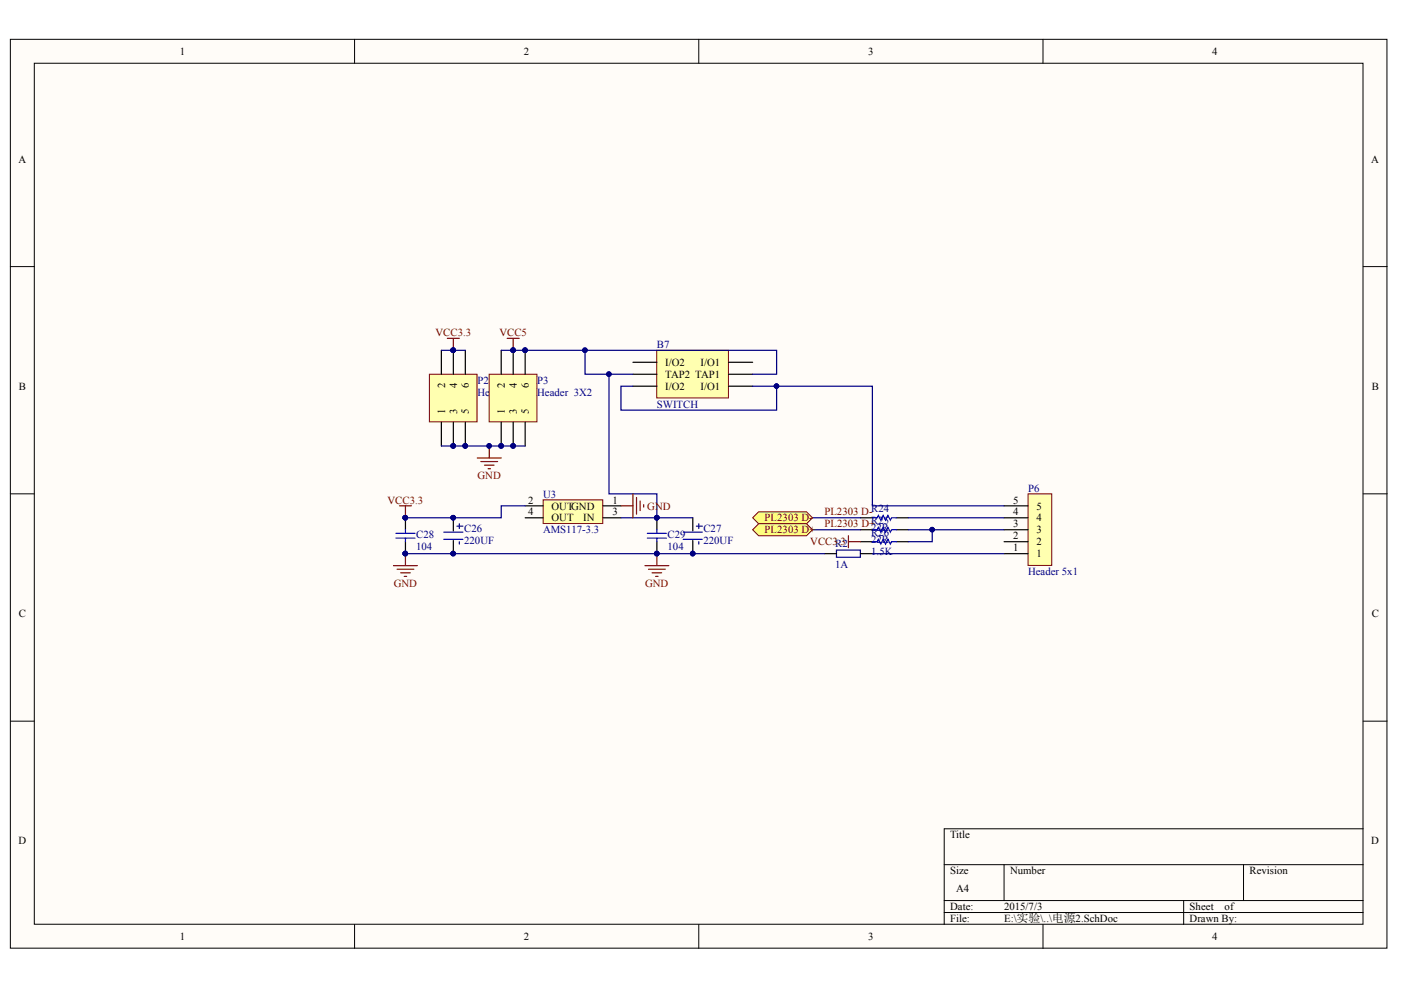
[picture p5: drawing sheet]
<svg xmlns="http://www.w3.org/2000/svg" width="297mm" height="210mm" viewBox="0 0 297 210" stroke-linecap="round" stroke-linejoin="round" font-family="sans-serif">
<defs><g id="words">
<g font-size="2.3">
<text x="38.1" y="11.6">1</text>
<text x="111.1" y="11.6">2</text>
<text x="184.1" y="11.6">3</text>
<text x="257" y="11.6">4</text>
<text x="3.9" y="34.5">A</text>
<text x="290.7" y="34.5">A</text>
<text x="141" y="77.6">I/O2</text>
<text x="148.5" y="77.6">I/O1</text>
<text x="4" y="82.7">B</text>
<text x="94.4" y="82.3" transform="rotate(-90 94.4 82.3)">2</text>
<text x="96.9" y="82.3" transform="rotate(-90 96.9 82.3)">4</text>
<text x="99.4" y="82.3" transform="rotate(-90 99.4 82.3)">6</text>
<text x="107" y="82.3" transform="rotate(-90 107 82.3)">2</text>
<text x="109.6" y="82.3" transform="rotate(-90 109.6 82.3)">4</text>
<text x="112.1" y="82.3" transform="rotate(-90 112.1 82.3)">6</text>
<text x="141" y="80.1">TAP2 TAP1</text>
<text x="141" y="82.7">I/O2</text>
<text x="148.5" y="82.7">I/O1</text>
<text x="290.8" y="82.7">B</text>
<text x="94.4" y="87.7" transform="rotate(-90 94.4 87.7)">1</text>
<text x="96.9" y="87.7" transform="rotate(-90 96.9 87.7)">3</text>
<text x="99.4" y="87.7" transform="rotate(-90 99.4 87.7)">5</text>
<text x="107" y="87.7" transform="rotate(-90 107 87.7)">1</text>
<text x="109.6" y="87.7" transform="rotate(-90 109.6 87.7)">3</text>
<text x="112.1" y="87.7" transform="rotate(-90 112.1 87.7)">5</text>
<text x="112" y="106.8">2</text>
<text x="129.9" y="106.8">1</text>
<text x="214.8" y="106.8">5</text>
<text x="112" y="109.3">4</text>
<text x="116.9" y="108">OUTGND</text>
<text x="116.9" y="110.6">OUT</text>
<text x="123.6" y="110.6">IN</text>
<text x="129.9" y="109.3">3</text>
<text x="214.8" y="111.8">3</text>
<text x="214.8" y="109.3">4</text>
<text x="219.7" y="113.1">3</text>
<text x="219.7" y="110.6">4</text>
<text x="219.7" y="108">5</text>
<text x="214.8" y="116.9">1</text>
<text x="214.8" y="114.4">2</text>
<text x="219.7" y="118.2">1</text>
<text x="219.7" y="115.6">2</text>
<text x="4" y="130.9">C</text>
<text x="290.8" y="130.9">C</text>
<text x="3.9" y="179">D</text>
<text x="201.4" y="177.7">Title</text>
<text x="290.7" y="179">D</text>
<text x="201.4" y="185.4">Size</text>
<text x="214.2" y="185.4">Number</text>
<text x="264.9" y="185.4">Revision</text>
<text x="202.7" y="189.2">A4</text>
<text x="201.4" y="193">Date:</text>
<text x="201.4" y="195.5">File:</text>
<text x="212.9" y="193">2015/7/3</text>
<text x="212.9" y="195.5">E:\实验\..\电源2.SchDoc</text>
<text x="252.2" y="193">Sheet</text>
<text x="252.2" y="195.5">Drawn By:</text>
<text x="259.6" y="193">of</text>
<text x="38.1" y="199.3">1</text>
<text x="111.1" y="199.3">2</text>
<text x="184.1" y="199.3">3</text>
<text x="257" y="199.3">4</text>
</g>
<g font-size="2.3" fill="#800000">
<text x="92.3" y="71.2">VCC3.3</text>
<text x="105.9" y="71.2">VCC5</text>
<text x="101.2" y="101.7">GND</text>
<text x="82.2" y="106.8">VCC3.3</text>
<text x="137.2" y="108">GND</text>
<text x="162.1" y="110.6">PL2303 D-</text>
<text x="162.1" y="113.1">PL2303 D+</text>
<text x="174.8" y="109.3">PL2303 D-</text>
<text x="174.8" y="111.8">PL2303 D+</text>
<text x="171.8" y="115.6">VCC3.3</text>
<text x="83.5" y="124.5">GND</text>
<text x="136.8" y="124.5">GND</text>
</g>
<g font-size="2.3" fill="#000080">
<text x="139.3" y="73.8">B7</text>
<text x="101.2" y="81.4">P2</text>
<text x="101.2" y="83.9">Header 3X2</text>
<text x="113.9" y="81.4">P3</text>
<text x="113.9" y="83.9">Header 3X2</text>
<text x="139.3" y="86.5">SWITCH</text>
<text x="115.1" y="105.5">U3</text>
<text x="218" y="104.2">P6</text>
<text x="98.4" y="112.8">C26</text>
<text x="115.1" y="113.1">AMS117-3.3</text>
<text x="149.1" y="112.8">C27</text>
<text x="184.7" y="108.5">R24</text>
<text x="184.7" y="112.6">22R</text>
<text x="184.7" y="111.1">R25</text>
<text x="184.7" y="113.6">R26</text>
<text x="88.2" y="114.1">C28</text>
<text x="88.2" y="116.6">104</text>
<text x="98.4" y="115.4">220UF</text>
<text x="141.5" y="114.1">C29</text>
<text x="141.5" y="116.6">104</text>
<text x="149.1" y="115.4">220UF</text>
<text x="177.1" y="115.9">R2</text>
<text x="184.7" y="115.1">22R</text>
<text x="184.7" y="117.7">1.5K</text>
<text x="177.1" y="120.4">1A</text>
<text x="218" y="122">Header 5x1</text>
</g>
</g></defs>
<g fill="#fffcf8" stroke="#000" stroke-width=".21">
<path d="M2.2 8.3h291.9v192.7h-291.9z"/>
<path d="M7.3 13.4h281.7v182.6h-281.7z"/>
</g>
<g fill="none" stroke="#000" stroke-width=".21">
<path d="M75.2 8.3v5.1M148.2 8.3v5.1M221.1 8.3v5.1M2.2 56.5h5.1M289 56.5h5.1M2.2 104.7h5.1M289 104.7h5.1M2.2 152.9h5.1M289 152.9h5.1M289 175.7h-88.8v20.3M75.2 196v5.1M148.2 196v5.1"/>
<path d="M200.2 183.3h88.8M200.2 190.9h88.8M200.2 193.5h88.8M212.9 183.3v7.6M221.1 196v5.1M251 190.9v5.1M263.7 183.3v7.6"/>
</g>
<path d="M91 79.3h10.1v10.1h-10.1z" fill="#ffffb0" stroke="#800000" stroke-width=".21"/>
<path d="M93.6 74.3v5M96.1 74.3v5M98.7 74.3v5M93.6 89.5v5.1M96.1 89.5v5.1M98.7 89.5v5.1" fill="none" stroke="#000" stroke-width=".25"/>
<g fill="#000080" stroke="#000080" stroke-width=".21">
<circle cx="96.1" cy="94.5" r=".49"/>
<circle cx="96.1" cy="74.3" r=".49"/>
<circle cx="98.6" cy="94.5" r=".48"/>
</g>
<path d="M139.2 74.3h15.2v10.1h-15.2z" fill="#ffffb0" stroke="#800000" stroke-width=".21"/>
<path d="M134.2 76.8h5.1M134.2 79.3h5.1M154.5 76.8h5.1M154.5 79.3h5.1M134.2 81.9h5.1M154.5 81.9h5.1" fill="none" stroke="#000" stroke-width=".25"/>
<path d="M103.7 79.3h10.1v10.1h-10.1z" fill="#ffffb0" stroke="#800000" stroke-width=".21"/>
<path d="M106.3 74.3v5M108.8 74.3v5M111.3 74.3v5M106.3 89.5v5.1M108.8 89.5v5.1M111.3 89.5v5.1" fill="none" stroke="#000" stroke-width=".25"/>
<g fill="#000080" stroke="#000080" stroke-width=".21">
<circle cx="106.2" cy="94.5" r=".48"/>
<circle cx="108.8" cy="94.5" r=".48"/>
<circle cx="108.8" cy="74.3" r=".48"/>
<circle cx="111.3" cy="74.3" r=".48"/>
</g>
<path d="M115.2 106h12.6v5h-12.6z" fill="#ffffb0" stroke="#800000" stroke-width=".21"/>
<path d="M111.3 107.2h3.9M111.3 109.8h3.9M127.8 107.2h3.9M127.8 109.8h3.9" fill="none" stroke="#000" stroke-width=".25"/>
<path d="M218 104.7h5v15.2h-5z" fill="#ffffb0" stroke="#800000" stroke-width=".21"/>
<g fill="none" stroke="#000" stroke-width=".25">
<path d="M86 109.8v2.5M86 114.9v2.5M96.1 109.8v2.8M96.1 114.6v2.8M139.3 109.8v2.5M139.3 114.9v2.5M146.9 109.8v2.8M146.9 114.6v2.8M174.8 117.4h2.5M182.4 117.4h2.6M182.4 114.9h2.6M182.4 112.3h2.6"/>
<path d="M182.4 109.8h2.6M190 114.9h2.6M190 112.3h2.6M190 109.8h2.6M212.9 117.4h5.1M212.9 114.9h5.1M212.9 112.3h5.1M212.9 109.8h5.1M212.9 107.2h5.1"/>
</g>
<g fill="none" stroke="#800000" stroke-width=".25">
<path d="M94.8 71.7h2.6M96.1 71.7v2.6M107.5 71.7h2.6M108.8 71.7v2.6M101.2 97.1h5.1M102 97.9h3.5M102.7 98.6h2M103.5 99.4h.5M103.7 94.6v2.5M83.4 119.9h5.1M84.7 107.2h2.5M86 107.2v2.6"/>
<path d="M86 117.4v2.5M136.7 119.9h5.1M139.3 117.4v2.5M179.9 113.6v2.5M179.9 114.9h2.5M84.2 120.7h3.5M84.9 121.4h2.1M85.7 122.2h.5M137.5 120.7h3.5M138.3 121.4h2M139 122.2h.5"/>
</g>
<g fill="#000080" stroke="#000080" stroke-width=".21">
<circle cx="96.1" cy="74.3" r=".49"/>
<circle cx="108.8" cy="74.3" r=".48"/>
<circle cx="85.9" cy="117.4" r=".49"/>
<circle cx="85.9" cy="109.8" r=".49"/>
<circle cx="139.2" cy="117.4" r=".48"/>
<circle cx="139.2" cy="109.8" r=".48"/>
<circle cx="96.1" cy="109.8" r=".49"/>
<circle cx="96.1" cy="117.4" r=".49"/>
<circle cx="146.9" cy="117.4" r=".48"/>
<circle cx="103.7" cy="94.5" r=".48"/>
<circle cx="124" cy="74.3" r=".48"/>
<circle cx="164.6" cy="81.9" r=".48"/>
<circle cx="197.6" cy="112.3" r=".48"/>
<circle cx="129.1" cy="79.3" r=".48"/>
<circle cx="111.3" cy="74.3" r=".48"/>
<circle cx="96.1" cy="94.5" r=".49"/>
<circle cx="98.6" cy="94.5" r=".48"/>
<circle cx="106.2" cy="94.5" r=".48"/>
<circle cx="108.8" cy="94.5" r=".48"/>
</g>
<g fill="none" stroke="#00f" stroke-width=".25">
<path d="M83.9 113.1h4.1M83.9 114.1h4.1M86 112.3v.8M86 114.1v.8M94.1 112.8h4M94.1 114.3h4M137.2 113.1h4.1M137.2 114.1h4.1M139.3 112.3v.8M139.3 114.1v.8M144.9 112.8h4M144.9 114.3h4"/>
<path d="M185 109.8h1l.2-.5 .5 1 .5-1 .6 1 .5-1 .5 1 .2-.5h1M185 112.3h1l.2-.5 .5 1 .5-1 .6 1 .5-1 .5 1 .2-.5h1M185 114.9h1l.2-.6 .5 1.1 .5-1.1 .6 1.1 .5-1.1 .5 1.1 .2-.5h1"/>
</g>
<path d="M96.9 111.6h1.2M97.4 111.1v1M97.4 114.9v.5M147.6 111.6h1.3M148.2 111.1v1M148.2 114.9v.5M177.3 116.6h5.1v1.6h-5.1z" fill="none" stroke="#11037f" stroke-width=".25"/>
<g fill="none" stroke="#000080" stroke-width=".25">
<path d="M93.6 74.3h5.1M106.3 74.3h17.7v5h10.2M124 74.3h40.7v5h-5.1M129.1 79.3v25.4h10.2v5.1M93.6 94.6h17.7M134.2 81.9h-2.5v5.1h33v-5.1h-5.1M164.7 81.9h20.3v25.3h27.9M172.3 109.8h10.1M172.3 112.3h10.1M185 117.4h27.9M192.6 112.3h20.3M192.6 109.8h20.3"/>
<path d="M197.7 112.3v2.6h-5.1"/>
</g>
<g fill="#ffff80" stroke="#800000" stroke-width=".21">
<path d="M159.6 109.8l1.2-1.3h10.2l1.3 1.3-1.3 1.3h-10.2z" fill-rule="evenodd"/>
<path d="M159.6 112.3l1.2-1.2h10.2l1.3 1.2-1.3 1.3h-10.2z" fill-rule="evenodd"/>
</g>
<path d="M86 117.4h88.8M111.3 107.2h-5v2.6h-20.3M131.7 109.8h15.2" fill="none" stroke="#000080" stroke-width=".25"/>
<g fill="#000080" stroke="#000080" stroke-width=".21">
<circle cx="85.9" cy="109.8" r=".49"/>
<circle cx="96.1" cy="109.8" r=".49"/>
<circle cx="139.2" cy="109.8" r=".48"/>
<circle cx="85.9" cy="117.4" r=".49"/>
<circle cx="96.1" cy="117.4" r=".49"/>
<circle cx="139.2" cy="117.4" r=".48"/>
<circle cx="146.9" cy="117.4" r=".48"/>
</g>
<path d="M131.7 107.2h2.5M134.2 104.7v5.1M135 105.5v3.5M135.7 106.2v2.1M136.5 107v.5" fill="none" stroke="#800000" stroke-width=".25"/>
<use href="#words"/>
</svg>
